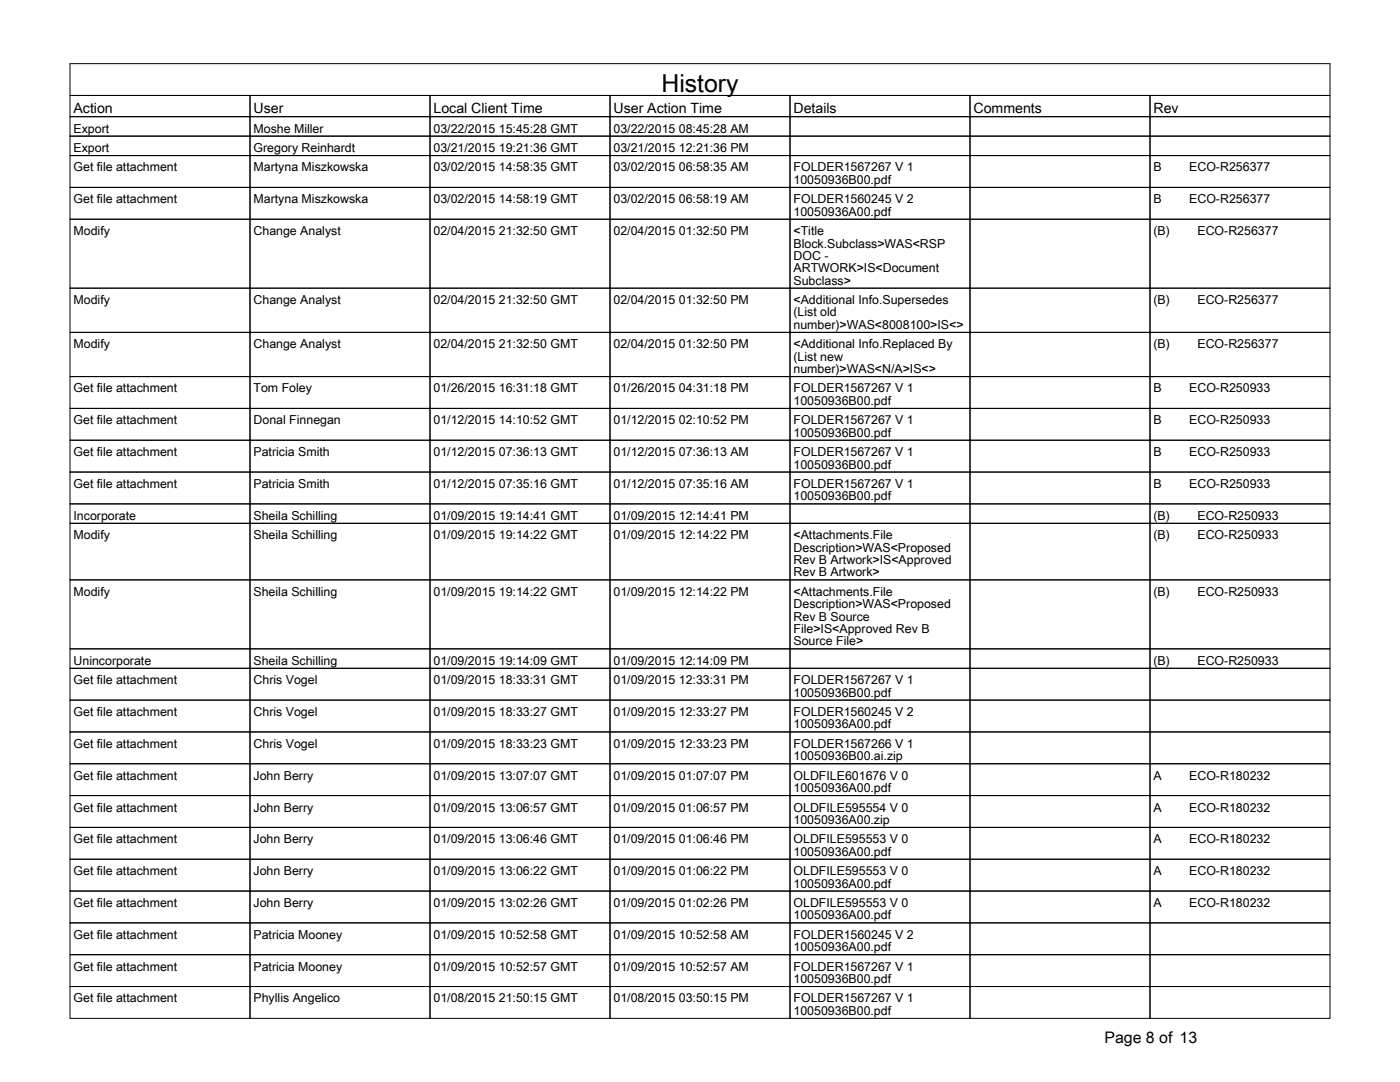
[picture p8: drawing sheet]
<svg xmlns="http://www.w3.org/2000/svg" width="279mm" height="216mm" viewBox="0 0 279 216" stroke-linecap="round" stroke-linejoin="round" font-family="sans-serif">
<defs><g id="words">
<text font-size="4.9" x="132" y="18.3">History</text>
<text font-size="3.2" x="220.4" y="208.1">Page 8 of 13</text>
<g font-size="2.8">
<text x="14.7" y="22.6">Action</text>
<text x="50.6" y="22.6">User</text>
<text x="86.5" y="22.6">Local Client Time</text>
<text x="122.4" y="22.6">User Action Time</text>
<text x="158.4" y="22.6">Details</text>
<text x="194.3" y="22.6">Comments</text>
<text x="230.2" y="22.6">Rev</text>
</g>
<g font-size="2.5">
<text x="14.7" y="26.5">Export</text>
<text x="50.6" y="26.5">Moshe Miller</text>
<text x="86.5" y="26.5">03/22/2015 15:45:28 GMT</text>
<text x="122.4" y="26.5">03/22/2015 08:45:28 AM</text>
<text x="14.7" y="30.3">Export</text>
<text x="14.7" y="34.2">Get file attachment</text>
<text x="50.6" y="30.3">Gregory Reinhardt</text>
<text x="50.6" y="34.2">Martyna Miszkowska</text>
<text x="86.5" y="30.3">03/21/2015 19:21:36 GMT</text>
<text x="86.5" y="34.2">03/02/2015 14:58:35 GMT</text>
<text x="122.4" y="30.3">03/21/2015 12:21:36 PM</text>
<text x="122.4" y="34.2">03/02/2015 06:58:35 AM</text>
<text x="158.4" y="34.2">FOLDER1567267 V 1</text>
<text x="230.2" y="34.2">B</text>
<text x="237.3" y="34.2">ECO-R256377</text>
<text x="14.7" y="40.6">Get file attachment</text>
<text x="50.6" y="40.6">Martyna Miszkowska</text>
<text x="86.5" y="40.6">03/02/2015 14:58:19 GMT</text>
<text x="122.4" y="40.6">03/02/2015 06:58:19 AM</text>
<text x="158.4" y="36.7">10050936B00.pdf</text>
<text x="158.4" y="40.6">FOLDER1560245 V 2</text>
<text x="230.2" y="40.6">B</text>
<text x="237.3" y="40.6">ECO-R256377</text>
<text x="14.7" y="46.9">Modify</text>
<text x="50.6" y="46.9">Change Analyst</text>
<text x="86.5" y="46.9">02/04/2015 21:32:50 GMT</text>
<text x="122.4" y="46.9">02/04/2015 01:32:50 PM</text>
<text x="158.4" y="43">10050936A00.pdf</text>
<text x="158.4" y="46.9">&lt;Title</text>
<text x="230.2" y="46.9">(B)</text>
<text x="239" y="46.9">ECO-R256377</text>
<text x="158.4" y="49.4">Block.Subclass&gt;WAS&lt;RSP</text>
<text x="158.4" y="51.9">DOC -</text>
<text x="158.4" y="54.3">ARTWORK&gt;IS&lt;Document</text>
<text x="158.4" y="56.8">Subclass&gt;</text>
<text x="14.7" y="60.7">Modify</text>
<text x="50.6" y="60.7">Change Analyst</text>
<text x="86.5" y="60.7">02/04/2015 21:32:50 GMT</text>
<text x="122.4" y="60.7">02/04/2015 01:32:50 PM</text>
<text x="158.4" y="60.7">&lt;Additional Info.Supersedes</text>
<text x="158.4" y="63.1">(List old</text>
<text x="158.4" y="65.6">number)&gt;WAS&lt;8008100&gt;IS&lt;&gt;</text>
<text x="230.2" y="60.7">(B)</text>
<text x="239" y="60.7">ECO-R256377</text>
<text x="14.7" y="69.5">Modify</text>
<text x="50.6" y="69.5">Change Analyst</text>
<text x="86.5" y="69.5">02/04/2015 21:32:50 GMT</text>
<text x="122.4" y="69.5">02/04/2015 01:32:50 PM</text>
<text x="158.4" y="69.5">&lt;Additional Info.Replaced By</text>
<text x="158.4" y="72">(List new</text>
<text x="230.2" y="69.5">(B)</text>
<text x="239" y="69.5">ECO-R256377</text>
<text x="158.4" y="74.4">number)&gt;WAS&lt;N/A&gt;IS&lt;&gt;</text>
<text x="14.7" y="78.3">Get file attachment</text>
<text x="50.6" y="78.3">Tom Foley</text>
<text x="86.5" y="78.3">01/26/2015 16:31:18 GMT</text>
<text x="122.4" y="78.3">01/26/2015 04:31:18 PM</text>
<text x="158.4" y="78.3">FOLDER1567267 V 1</text>
<text x="158.4" y="80.8">10050936B00.pdf</text>
<text x="230.2" y="78.3">B</text>
<text x="237.3" y="78.3">ECO-R250933</text>
<text x="14.7" y="84.7">Get file attachment</text>
<text x="50.6" y="84.7">Donal Finnegan</text>
<text x="86.5" y="84.7">01/12/2015 14:10:52 GMT</text>
<text x="122.4" y="84.7">01/12/2015 02:10:52 PM</text>
<text x="158.4" y="84.7">FOLDER1567267 V 1</text>
<text x="158.4" y="87.1">10050936B00.pdf</text>
<text x="230.2" y="84.7">B</text>
<text x="237.3" y="84.7">ECO-R250933</text>
<text x="14.7" y="91">Get file attachment</text>
<text x="50.6" y="91">Patricia Smith</text>
<text x="86.5" y="91">01/12/2015 07:36:13 GMT</text>
<text x="122.4" y="91">01/12/2015 07:36:13 AM</text>
<text x="158.4" y="91">FOLDER1567267 V 1</text>
<text x="158.4" y="93.5">10050936B00.pdf</text>
<text x="230.2" y="91">B</text>
<text x="237.3" y="91">ECO-R250933</text>
<text x="14.7" y="97.4">Get file attachment</text>
<text x="50.6" y="97.4">Patricia Smith</text>
<text x="86.5" y="97.4">01/12/2015 07:35:16 GMT</text>
<text x="122.4" y="97.4">01/12/2015 07:35:16 AM</text>
<text x="158.4" y="97.4">FOLDER1567267 V 1</text>
<text x="158.4" y="99.8">10050936B00.pdf</text>
<text x="230.2" y="97.4">B</text>
<text x="237.3" y="97.4">ECO-R250933</text>
<text x="14.7" y="103.7">Incorporate</text>
<text x="14.7" y="107.6">Modify</text>
<text x="50.6" y="103.7">Sheila Schilling</text>
<text x="50.6" y="107.6">Sheila Schilling</text>
<text x="86.5" y="103.7">01/09/2015 19:14:41 GMT</text>
<text x="86.5" y="107.6">01/09/2015 19:14:22 GMT</text>
<text x="122.4" y="103.7">01/09/2015 12:14:41 PM</text>
<text x="122.4" y="107.6">01/09/2015 12:14:22 PM</text>
<text x="158.4" y="107.6">&lt;Attachments.File</text>
<text x="230.2" y="103.7">(B)</text>
<text x="230.2" y="107.6">(B)</text>
<text x="239" y="103.7">ECO-R250933</text>
<text x="239" y="107.6">ECO-R250933</text>
<text x="158.4" y="110.1">Description&gt;WAS&lt;Proposed</text>
<text x="158.4" y="112.5">Rev B Artwork&gt;IS&lt;Approved</text>
<text x="14.7" y="118.9">Modify</text>
<text x="50.6" y="118.9">Sheila Schilling</text>
<text x="86.5" y="118.9">01/09/2015 19:14:22 GMT</text>
<text x="122.4" y="118.9">01/09/2015 12:14:22 PM</text>
<text x="158.4" y="115">Rev B Artwork&gt;</text>
<text x="158.4" y="118.9">&lt;Attachments.File</text>
<text x="230.2" y="118.9">(B)</text>
<text x="239" y="118.9">ECO-R250933</text>
<text x="158.4" y="121.4">Description&gt;WAS&lt;Proposed</text>
<text x="158.4" y="123.8">Rev B Source</text>
<text x="158.4" y="126.3">File&gt;IS&lt;Approved Rev B</text>
<text x="158.4" y="128.8">Source File&gt;</text>
<text x="14.7" y="132.6">Unincorporate</text>
<text x="14.7" y="136.5">Get file attachment</text>
<text x="50.6" y="132.6">Sheila Schilling</text>
<text x="50.6" y="136.5">Chris Vogel</text>
<text x="86.5" y="132.6">01/09/2015 19:14:09 GMT</text>
<text x="86.5" y="136.5">01/09/2015 18:33:31 GMT</text>
<text x="122.4" y="132.6">01/09/2015 12:14:09 PM</text>
<text x="122.4" y="136.5">01/09/2015 12:33:31 PM</text>
<text x="158.4" y="136.5">FOLDER1567267 V 1</text>
<text x="230.2" y="132.6">(B)</text>
<text x="239" y="132.6">ECO-R250933</text>
<text x="14.7" y="142.9">Get file attachment</text>
<text x="50.6" y="142.9">Chris Vogel</text>
<text x="86.5" y="142.9">01/09/2015 18:33:27 GMT</text>
<text x="122.4" y="142.9">01/09/2015 12:33:27 PM</text>
<text x="158.4" y="139">10050936B00.pdf</text>
<text x="158.4" y="142.9">FOLDER1560245 V 2</text>
<text x="14.7" y="149.2">Get file attachment</text>
<text x="50.6" y="149.2">Chris Vogel</text>
<text x="86.5" y="149.2">01/09/2015 18:33:23 GMT</text>
<text x="122.4" y="149.2">01/09/2015 12:33:23 PM</text>
<text x="158.4" y="145.3">10050936A00.pdf</text>
<text x="158.4" y="149.2">FOLDER1567266 V 1</text>
<text x="14.7" y="155.6">Get file attachment</text>
<text x="50.6" y="155.6">John Berry</text>
<text x="86.5" y="155.6">01/09/2015 13:07:07 GMT</text>
<text x="122.4" y="155.6">01/09/2015 01:07:07 PM</text>
<text x="158.4" y="151.7">10050936B00.ai.zip</text>
<text x="158.4" y="155.6">OLDFILE601676 V 0</text>
<text x="230.2" y="155.6">A</text>
<text x="237.3" y="155.6">ECO-R180232</text>
<text x="14.7" y="161.9">Get file attachment</text>
<text x="50.6" y="161.9">John Berry</text>
<text x="86.5" y="161.9">01/09/2015 13:06:57 GMT</text>
<text x="122.4" y="161.9">01/09/2015 01:06:57 PM</text>
<text x="158.4" y="158">10050936A00.pdf</text>
<text x="158.4" y="161.9">OLDFILE595554 V 0</text>
<text x="230.2" y="161.9">A</text>
<text x="237.3" y="161.9">ECO-R180232</text>
<text x="158.4" y="164.4">10050936A00.zip</text>
<text x="14.7" y="168.3">Get file attachment</text>
<text x="50.6" y="168.3">John Berry</text>
<text x="86.5" y="168.3">01/09/2015 13:06:46 GMT</text>
<text x="122.4" y="168.3">01/09/2015 01:06:46 PM</text>
<text x="158.4" y="168.3">OLDFILE595553 V 0</text>
<text x="158.4" y="170.7">10050936A00.pdf</text>
<text x="230.2" y="168.3">A</text>
<text x="237.3" y="168.3">ECO-R180232</text>
<text x="14.7" y="174.6">Get file attachment</text>
<text x="50.6" y="174.6">John Berry</text>
<text x="86.5" y="174.6">01/09/2015 13:06:22 GMT</text>
<text x="122.4" y="174.6">01/09/2015 01:06:22 PM</text>
<text x="158.4" y="174.6">OLDFILE595553 V 0</text>
<text x="158.4" y="177.1">10050936A00.pdf</text>
<text x="230.2" y="174.6">A</text>
<text x="237.3" y="174.6">ECO-R180232</text>
<text x="14.7" y="181">Get file attachment</text>
<text x="50.6" y="181">John Berry</text>
<text x="86.5" y="181">01/09/2015 13:02:26 GMT</text>
<text x="122.4" y="181">01/09/2015 01:02:26 PM</text>
<text x="158.4" y="181">OLDFILE595553 V 0</text>
<text x="158.4" y="183.4">10050936A00.pdf</text>
<text x="230.2" y="181">A</text>
<text x="237.3" y="181">ECO-R180232</text>
<text x="14.7" y="187.3">Get file attachment</text>
<text x="50.6" y="187.3">Patricia Mooney</text>
<text x="86.5" y="187.3">01/09/2015 10:52:58 GMT</text>
<text x="122.4" y="187.3">01/09/2015 10:52:58 AM</text>
<text x="158.4" y="187.3">FOLDER1560245 V 2</text>
<text x="158.4" y="189.8">10050936A00.pdf</text>
<text x="14.7" y="193.7">Get file attachment</text>
<text x="50.6" y="193.7">Patricia Mooney</text>
<text x="86.5" y="193.7">01/09/2015 10:52:57 GMT</text>
<text x="122.4" y="193.7">01/09/2015 10:52:57 AM</text>
<text x="158.4" y="193.7">FOLDER1567267 V 1</text>
<text x="158.4" y="196.1">10050936B00.pdf</text>
<text x="14.7" y="200">Get file attachment</text>
<text x="50.6" y="200">Phyllis Angelico</text>
<text x="86.5" y="200">01/08/2015 21:50:15 GMT</text>
<text x="122.4" y="200">01/08/2015 03:50:15 PM</text>
<text x="158.4" y="200">FOLDER1567267 V 1</text>
<text x="158.4" y="202.5">10050936B00.pdf</text>
</g>
</g></defs>
<g fill="none" stroke="#000" stroke-width=".2">
<path d="M14 12.7h251.4v6.3h-251.4zM14 19h35.9v4.3h-35.9zM49.9 19h35.9v4.3h-35.9zM85.8 19h35.9v4.3h-35.9zM121.7 19h36v4.3h-36zM157.7 19h35.9v4.3h-35.9zM193.6 19h35.9v4.3h-35.9zM229.5 19h35.9v4.3h-35.9zM14 23.3h35.9v3.9h-35.9zM14 27.2h35.9v3.8h-35.9zM14 31h35.9v6.4h-35.9zM14 37.4h35.9v6.3h-35.9z"/>
<path d="M49.9 23.3h35.9v3.9h-35.9zM49.9 27.2h35.9v3.8h-35.9zM49.9 31h35.9v6.4h-35.9zM49.9 37.4h35.9v6.3h-35.9zM85.8 23.3h35.9v3.9h-35.9zM85.8 27.2h35.9v3.8h-35.9zM85.8 31h35.9v6.4h-35.9zM85.8 37.4h35.9v6.3h-35.9zM121.7 23.3h36v3.9h-36zM121.7 27.2h36v3.8h-36zM121.7 31h36v6.4h-36zM121.7 37.4h36v6.3h-36z"/>
<path d="M157.7 23.3h35.9v3.9h-35.9zM157.7 27.2h35.9v3.8h-35.9zM157.7 31h35.9v6.4h-35.9zM157.7 37.4h35.9v6.3h-35.9zM193.6 23.3h35.9v3.9h-35.9zM193.6 27.2h35.9v3.8h-35.9zM193.6 31h35.9v6.4h-35.9zM193.6 37.4h35.9v6.3h-35.9zM229.5 23.3h35.9v3.9h-35.9zM229.5 27.2h35.9v3.8h-35.9zM229.5 31h35.9v6.4h-35.9zM229.5 37.4h35.9v6.3h-35.9z"/>
<path d="M14 43.7h35.9v13.8h-35.9zM14 57.5h35.9v8.8h-35.9zM49.9 43.7h35.9v13.8h-35.9zM49.9 57.5h35.9v8.8h-35.9zM85.8 43.7h35.9v13.8h-35.9zM85.8 57.5h35.9v8.8h-35.9zM121.7 43.7h36v13.8h-36zM121.7 57.5h36v8.8h-36zM157.7 43.7h35.9v13.8h-35.9zM157.7 57.5h35.9v8.8h-35.9zM193.6 43.7h35.9v13.8h-35.9zM193.6 57.5h35.9v8.8h-35.9z"/>
<path d="M229.5 43.7h35.9v13.8h-35.9zM229.5 57.5h35.9v8.8h-35.9zM14 66.3h35.9v8.8h-35.9zM14 75.1h35.9v6.4h-35.9zM49.9 66.3h35.9v8.8h-35.9zM49.9 75.1h35.9v6.4h-35.9zM85.8 66.3h35.9v8.8h-35.9zM85.8 75.1h35.9v6.4h-35.9zM121.7 66.3h36v8.8h-36zM121.7 75.1h36v6.4h-36zM157.7 66.3h35.9v8.8h-35.9zM157.7 75.1h35.9v6.4h-35.9z"/>
<path d="M193.6 66.3h35.9v8.8h-35.9zM193.6 75.1h35.9v6.4h-35.9zM229.5 66.3h35.9v8.8h-35.9zM229.5 75.1h35.9v6.4h-35.9zM14 81.5h35.9v6.3h-35.9zM14 87.8h35.9v6.4h-35.9zM14 94.2h35.9v6.3h-35.9zM49.9 81.5h35.9v6.3h-35.9zM49.9 87.8h35.9v6.4h-35.9zM49.9 94.2h35.9v6.3h-35.9zM85.8 81.5h35.9v6.3h-35.9zM85.8 87.8h35.9v6.4h-35.9z"/>
<path d="M85.8 94.2h35.9v6.3h-35.9zM121.7 81.5h36v6.3h-36zM121.7 87.8h36v6.4h-36zM121.7 94.2h36v6.3h-36zM157.7 81.5h35.9v6.3h-35.9zM157.7 87.8h35.9v6.4h-35.9zM157.7 94.2h35.9v6.3h-35.9zM193.6 81.5h35.9v6.3h-35.9zM193.6 87.8h35.9v6.4h-35.9zM193.6 94.2h35.9v6.3h-35.9zM229.5 81.5h35.9v6.3h-35.9zM229.5 87.8h35.9v6.4h-35.9z"/>
<path d="M229.5 94.2h35.9v6.3h-35.9zM14 100.5h35.9v3.9h-35.9zM14 104.4h35.9v11.3h-35.9zM14 115.7h35.9v13.8h-35.9zM49.9 100.5h35.9v3.9h-35.9zM49.9 104.4h35.9v11.3h-35.9zM49.9 115.7h35.9v13.8h-35.9zM85.8 100.5h35.9v3.9h-35.9zM85.8 104.4h35.9v11.3h-35.9zM85.8 115.7h35.9v13.8h-35.9zM121.7 100.5h36v3.9h-36zM121.7 104.4h36v11.3h-36z"/>
<path d="M121.7 115.7h36v13.8h-36zM157.7 100.5h35.9v3.9h-35.9zM157.7 104.4h35.9v11.3h-35.9zM157.7 115.7h35.9v13.8h-35.9zM193.6 100.5h35.9v3.9h-35.9zM193.6 104.4h35.9v11.3h-35.9zM193.6 115.7h35.9v13.8h-35.9zM229.5 100.5h35.9v3.9h-35.9zM229.5 104.4h35.9v11.3h-35.9zM229.5 115.7h35.9v13.8h-35.9zM14 129.5h35.9v3.8h-35.9zM14 133.3h35.9v6.4h-35.9z"/>
<path d="M14 139.7h35.9v6.3h-35.9zM49.9 129.5h35.9v3.8h-35.9zM49.9 133.3h35.9v6.4h-35.9zM49.9 139.7h35.9v6.3h-35.9zM85.8 129.5h35.9v3.8h-35.9zM85.8 133.3h35.9v6.4h-35.9zM85.8 139.7h35.9v6.3h-35.9zM121.7 129.5h36v3.8h-36zM121.7 133.3h36v6.4h-36zM121.7 139.7h36v6.3h-36zM157.7 129.5h35.9v3.8h-35.9zM157.7 133.3h35.9v6.4h-35.9z"/>
<path d="M157.7 139.7h35.9v6.3h-35.9zM193.6 129.5h35.9v3.8h-35.9zM193.6 133.3h35.9v6.4h-35.9zM193.6 139.7h35.9v6.3h-35.9zM229.5 129.5h35.9v3.8h-35.9zM229.5 133.3h35.9v6.4h-35.9zM229.5 139.7h35.9v6.3h-35.9zM14 146h35.9v6.4h-35.9zM14 152.4h35.9v6.4h-35.9zM14 158.8h35.9v6.3h-35.9zM49.9 146h35.9v6.4h-35.9zM49.9 152.4h35.9v6.4h-35.9z"/>
<path d="M49.9 158.8h35.9v6.3h-35.9zM85.8 146h35.9v6.4h-35.9zM85.8 152.4h35.9v6.4h-35.9zM85.8 158.8h35.9v6.3h-35.9zM121.7 146h36v6.4h-36zM121.7 152.4h36v6.4h-36zM121.7 158.8h36v6.3h-36zM157.7 146h35.9v6.4h-35.9zM157.7 152.4h35.9v6.4h-35.9zM157.7 158.8h35.9v6.3h-35.9zM193.6 146h35.9v6.4h-35.9zM193.6 152.4h35.9v6.4h-35.9z"/>
<path d="M193.6 158.8h35.9v6.3h-35.9zM229.5 146h35.9v6.4h-35.9zM229.5 152.4h35.9v6.4h-35.9zM229.5 158.8h35.9v6.3h-35.9zM14 165.1h35.9v6.3h-35.9zM14 171.4h35.9v6.4h-35.9zM14 177.8h35.9v6.3h-35.9zM49.9 165.1h35.9v6.3h-35.9zM49.9 171.4h35.9v6.4h-35.9zM49.9 177.8h35.9v6.3h-35.9zM85.8 165.1h35.9v6.3h-35.9zM85.8 171.4h35.9v6.4h-35.9z"/>
<path d="M85.8 177.8h35.9v6.3h-35.9zM121.7 165.1h36v6.3h-36zM121.7 171.4h36v6.4h-36zM121.7 177.8h36v6.3h-36zM157.7 165.1h35.9v6.3h-35.9zM157.7 171.4h35.9v6.4h-35.9zM157.7 177.8h35.9v6.3h-35.9zM193.6 165.1h35.9v6.3h-35.9zM193.6 171.4h35.9v6.4h-35.9zM193.6 177.8h35.9v6.3h-35.9zM229.5 165.1h35.9v6.3h-35.9zM229.5 171.4h35.9v6.4h-35.9z"/>
<path d="M229.5 177.8h35.9v6.3h-35.9zM14 184.1h35.9v6.4h-35.9zM14 190.5h35.9v6.3h-35.9zM14 196.8h35.9v6.4h-35.9zM49.9 184.1h35.9v6.4h-35.9zM49.9 190.5h35.9v6.3h-35.9zM49.9 196.8h35.9v6.4h-35.9zM85.8 184.1h35.9v6.4h-35.9zM85.8 190.5h35.9v6.3h-35.9zM85.8 196.8h35.9v6.4h-35.9zM121.7 184.1h36v6.4h-36zM121.7 190.5h36v6.3h-36z"/>
<path d="M121.7 196.8h36v6.4h-36zM157.7 184.1h35.9v6.4h-35.9zM157.7 190.5h35.9v6.3h-35.9zM157.7 196.8h35.9v6.4h-35.9zM193.6 184.1h35.9v6.4h-35.9zM193.6 190.5h35.9v6.3h-35.9zM193.6 196.8h35.9v6.4h-35.9zM229.5 184.1h35.9v6.4h-35.9zM229.5 190.5h35.9v6.3h-35.9zM229.5 196.8h35.9v6.4h-35.9z"/>
</g>
<use href="#words"/>
</svg>
